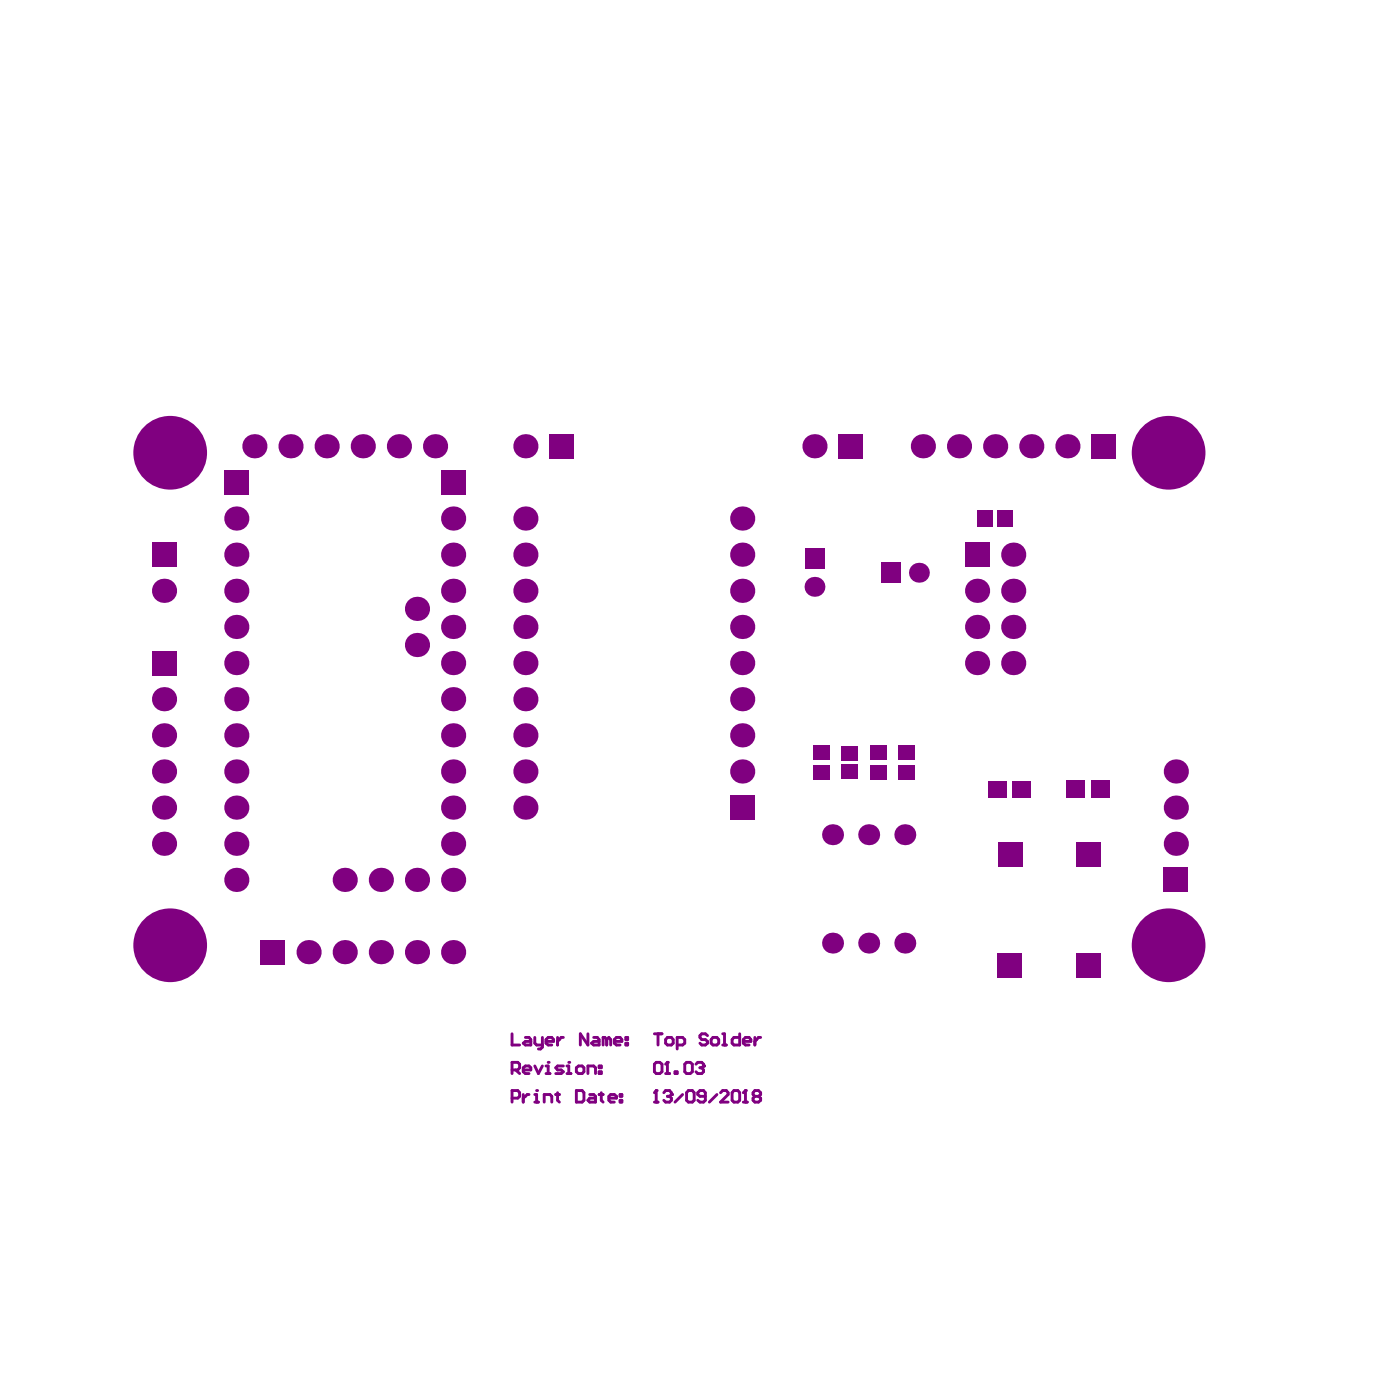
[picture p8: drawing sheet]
<svg xmlns="http://www.w3.org/2000/svg" width="96mm" height="96mm" viewBox="0 0 96 96" stroke-linecap="round" stroke-linejoin="round" font-family="sans-serif">
<g fill="none" stroke="#800080" stroke-width=".2">
<path d="M35.1 73.3h.4l.1-.1v-.3l-.1-.1h-.4v.8M35.1 70.9v.7h.5M35.1 75.3h.4l.1-.2v-.2l-.1-.2h-.4v.8M35.3 73.3l.3 .3M35.9 73.3h.5v-.1l-.1-.1h-.3l-.1 .1v.3l.1 .1h.3M35.9 75v.5M36 71.1h.3l.1 .2v.3h-.4l-.1-.1 .1-.1h.4M36.3 75h-.2l-.2 .3M36.7 75h.1v.5M36.7 75.5h.2M36.7 73.1l.2 .5 .3-.5M36.7 71.1v.4l.1 .1h.4"/>
<path d="M36.8 74.7h.1M37.2 71.1v.7l-.1 .1h-.2M37.3 75.5v-.5h.4l.1 .1v.4M37.4 73.6h.3M37.4 73.1h.2v.5M37.4 71.4h.5l-.1-.3h-.2l-.2 .2v.2l.2 .1h.2M37.6 72.8h.1M38.1 75h.2M38.2 71.1v.5M38.2 74.9v.5l.1 .1M38.6 73.1h-.4l-.1 .1 .1 .1h.3l.1 .2-.1 .1h-.4M38.6 71.1h-.1l-.3 .3"/>
<path d="M38.9 73.6h.2M38.9 73.1h.1v.5M39 72.8h.1M39.5 73.2l.2-.1h.2l.1 .1v.3l-.1 .1h-.2l-.2-.1zM39.5 74.7h.4l.1 .2v.5l-.1 .1h-.4zM40.3 73.6v-.5h.4l.1 .1v.4M40.3 70.9v.7l-.5-.7v.7M40.4 75h.3l.1 .1v.4h-.4l-.1-.1 .1-.1h.4M40.7 71.1h.2l.2 .2v.3h-.4l-.2-.1 .2-.1h.4M41.1 73.5h.1v.1h-.1zM41.1 73.1h.1v.1h-.1zM41.1 75h.2"/>
<path d="M41.2 74.9v.5l.1 .1M41.6 71.3l-.1-.2h-.2v.5M41.6 71.3v.3M41.6 71.3l.1-.2 .2 .2v.3M41.7 75.3h.6v-.2l-.2-.1h-.2l-.2 .1v.3l.2 .1h.2M42.1 71.4h.5l-.1-.3h-.2l-.2 .2v.2l.2 .1h.2M42.5 75h.1v.1h-.1zM42.5 75.4h.1v.1h-.1zM42.9 71.5h.1v.1h-.1zM42.9 71.1h.1v.2h-.1zM44.9 75.5h.2M44.9 70.9h.5"/>
<path d="M45 74.7h.1M45 72.8h.2l.2 .1v.6l-.2 .1h-.2l-.1-.1v-.6zM45 74.7v.8M45 74.7l-.1 .2M45.1 70.9v.7M45.5 74.9l.1-.2h.3l.1 .3M45.6 73.6h.3M45.7 72.8h.1M45.7 72.8v.8M45.7 72.8l-.1 .1M45.7 75.1h.2M45.7 71.1h.3l.1 .2v.2l-.1 .1h-.3l-.1-.1v-.2z"/>
<path d="M45.9 75.1l.1 .2v.1l-.1 .1h-.3l-.1-.1M46 75h.1M46 75l-.1 .1M46.3 73.5h.1v.1h-.1zM46.4 71.6h.4l.1-.1v-.2l-.1-.2h-.4v.8M46.8 75l-.5 .5M47.1 72.8h.2l.2 .1v.6l-.2 .1h-.2l-.2-.1v-.6zM47.2 74.7h.3l.1 .2v.5l-.1 .1h-.3l-.1-.1v-.5zM47.7 72.9l.1-.1h.3l.1 .3M48 73.2h.1M48.1 73.2l.1 .1-.1 .3h-.3l-.1-.1M48.2 73.1h.1"/>
<path d="M48.2 73.1l-.1 .1M48.3 75.1h-.3l-.2-.1 .2-.3h.2l.1 .2v.5l-.1 .1h-.2l-.2-.1M48.5 71l-.2-.1h-.2l-.1 .2 .1 .2h.2l.2 .1v.1l-.2 .1h-.2l-.1-.1M48.9 71.1h.2l.2 .2v.2l-.2 .1h-.2l-.2-.1v-.2zM49.1 75l-.5 .5M49.4 74.9l.1-.2h.3l.1 .2v.1l-.5 .5h.5M49.5 71.6h.3M49.5 70.9h.2v.7M50.3 74.7h.3l.1 .2v.5l-.1 .1h-.3l-.1-.1v-.5zM50.7 70.9v.7h-.4l-.1-.1v-.2l.1-.2h.4M50.9 75.5h.3M50.9 71.4h.6l-.2-.3h-.2l-.2 .2v.2l.2 .1h.2"/>
<path d="M51.1 74.7h.1M51.1 74.7v.8M51.1 74.7l-.2 .2M51.7 75.1l-.1-.1 .1-.3h.3l.1 .2v.1l-.1 .1M51.7 75.1l-.1 .2v.1l.1 .1h.3l.1-.1v-.1l-.1-.2M51.7 75.1h.3M51.7 71.1v.5M52.1 71.1h-.1l-.3 .3"/>
</g>
<g fill="#800080">
<circle cx="11.7" cy="64.8" r="2.53"/>
<circle cx="11.7" cy="31" r="2.53"/>
<circle cx="80.1" cy="31" r="2.53"/>
<circle cx="80.1" cy="64.8" r="2.53"/>
<circle cx="55.8" cy="40.2" r=".68"/>
<circle cx="22.4" cy="30.6" r=".83"/>
<circle cx="62" cy="64.6" r=".72"/>
<circle cx="62" cy="57.2" r=".72"/>
<circle cx="11.2" cy="57.8" r=".83"/>
<circle cx="11.2" cy="47.9" r=".83"/>
<circle cx="31.1" cy="57.8" r=".83"/>
<circle cx="31.1" cy="47.9" r=".83"/>
<circle cx="31.1" cy="38" r=".83"/>
<circle cx="36" cy="47.9" r=".83"/>
<circle cx="36" cy="38" r=".83"/>
<circle cx="50.9" cy="47.9" r=".83"/>
<circle cx="50.9" cy="38" r=".83"/>
<circle cx="69.4" cy="38" r=".83"/>
<circle cx="11.2" cy="50.4" r=".83"/>
<circle cx="11.2" cy="52.9" r=".83"/>
<circle cx="21.2" cy="65.3" r=".83"/>
<circle cx="19.9" cy="30.6" r=".83"/>
<circle cx="17.4" cy="30.6" r=".83"/>
<circle cx="31.1" cy="65.3" r=".83"/>
<circle cx="26.1" cy="65.3" r=".83"/>
<circle cx="28.6" cy="65.3" r=".83"/>
<circle cx="31.1" cy="60.3" r=".83"/>
<circle cx="26.1" cy="60.3" r=".83"/>
<circle cx="28.6" cy="60.3" r=".83"/>
<circle cx="31.1" cy="50.4" r=".83"/>
<circle cx="31.1" cy="52.9" r=".83"/>
<circle cx="31.1" cy="43" r=".83"/>
<circle cx="31.1" cy="45.4" r=".83"/>
<circle cx="28.6" cy="41.7" r=".83"/>
<circle cx="28.6" cy="44.2" r=".83"/>
<circle cx="31.1" cy="35.5" r=".83"/>
<circle cx="29.8" cy="30.6" r=".83"/>
<circle cx="27.3" cy="30.6" r=".83"/>
<circle cx="36" cy="50.4" r=".83"/>
<circle cx="36" cy="52.9" r=".83"/>
<circle cx="36" cy="43" r=".83"/>
<circle cx="36" cy="45.4" r=".83"/>
<circle cx="36" cy="35.5" r=".83"/>
<circle cx="36" cy="30.6" r=".83"/>
<circle cx="50.9" cy="50.4" r=".83"/>
<circle cx="50.9" cy="52.9" r=".83"/>
<circle cx="50.9" cy="43" r=".83"/>
<circle cx="50.9" cy="45.4" r=".83"/>
<circle cx="50.9" cy="35.5" r=".83"/>
<circle cx="59.5" cy="64.6" r=".72"/>
<circle cx="57.1" cy="64.6" r=".72"/>
<circle cx="57.1" cy="57.2" r=".72"/>
<circle cx="59.5" cy="57.2" r=".72"/>
<circle cx="63" cy="39.3" r=".68"/>
<circle cx="67" cy="43" r=".83"/>
<circle cx="67" cy="45.4" r=".83"/>
<circle cx="69.4" cy="45.4" r=".83"/>
<circle cx="69.4" cy="43" r=".83"/>
<circle cx="70.7" cy="30.6" r=".83"/>
<circle cx="68.2" cy="30.6" r=".83"/>
<circle cx="65.7" cy="30.6" r=".83"/>
<circle cx="73.2" cy="30.6" r=".83"/>
<circle cx="11.2" cy="55.4" r=".83"/>
<circle cx="11.2" cy="40.5" r=".83"/>
<circle cx="31.1" cy="55.4" r=".83"/>
<circle cx="31.1" cy="40.5" r=".83"/>
<circle cx="36" cy="55.4" r=".83"/>
<circle cx="36" cy="40.5" r=".83"/>
<circle cx="50.9" cy="40.5" r=".83"/>
<circle cx="67" cy="40.5" r=".83"/>
<circle cx="69.4" cy="40.5" r=".83"/>
<circle cx="16.2" cy="57.8" r=".83"/>
<circle cx="16.2" cy="47.9" r=".83"/>
<circle cx="16.2" cy="38" r=".83"/>
<circle cx="80.6" cy="57.8" r=".83"/>
<circle cx="16.2" cy="60.3" r=".83"/>
<circle cx="16.2" cy="52.9" r=".83"/>
<circle cx="16.2" cy="50.4" r=".83"/>
<circle cx="16.2" cy="45.4" r=".83"/>
<circle cx="16.2" cy="43" r=".83"/>
<circle cx="16.2" cy="35.5" r=".83"/>
<circle cx="23.6" cy="65.3" r=".83"/>
<circle cx="23.6" cy="60.3" r=".83"/>
<circle cx="24.9" cy="30.6" r=".83"/>
<circle cx="80.6" cy="52.9" r=".83"/>
<circle cx="55.8" cy="30.6" r=".83"/>
<circle cx="63.3" cy="30.6" r=".83"/>
<circle cx="16.2" cy="55.4" r=".83"/>
<circle cx="16.2" cy="40.5" r=".83"/>
<circle cx="80.6" cy="55.4" r=".83"/>
</g>
<g fill="#800080">
<path d="M55.2 37.6h1.3v1.4h-1.3z" fill-rule="evenodd"/>
<path d="M10.4 37.2h1.7v1.7h-1.7z" fill-rule="evenodd"/>
<path d="M66.1 37.2h1.7v1.7h-1.7z" fill-rule="evenodd"/>
<path d="M10.4 44.6h1.7v1.7h-1.7z" fill-rule="evenodd"/>
<path d="M17.8 64.4h1.7v1.7h-1.7z" fill-rule="evenodd"/>
<path d="M30.2 32.2h1.7v1.7h-1.7z" fill-rule="evenodd"/>
<path d="M37.6 29.7h1.7v1.7h-1.7z" fill-rule="evenodd"/>
<path d="M60.4 38.6h1.3v1.3h-1.3z" fill-rule="evenodd"/>
<path d="M57.5 29.7h1.6v1.7h-1.6z" fill-rule="evenodd"/>
<path d="M74.8 29.7h1.7v1.7h-1.7z" fill-rule="evenodd"/>
<path d="M50 54.5h1.7v1.7h-1.7z" fill-rule="evenodd"/>
<path d="M15.4 32.2h1.6v1.7h-1.6z" fill-rule="evenodd"/>
<path d="M79.7 59.5h1.7v1.6h-1.7z" fill-rule="evenodd"/>
<path d="M55.8 51.1h1.1v1h-1.1z" fill-rule="evenodd"/>
<path d="M57.7 51.1h1.1v1h-1.1z" fill-rule="evenodd"/>
<path d="M59.6 51.1h1.2v1h-1.2z" fill-rule="evenodd"/>
<path d="M61.6 51.1h1.1v1h-1.1z" fill-rule="evenodd"/>
<path d="M69.4 53.5h1.3v1.2h-1.3z" fill-rule="evenodd"/>
<path d="M73.1 53.5h1.3v1.2h-1.3z" fill-rule="evenodd"/>
<path d="M55.8 52.4h1.1v1h-1.1z" fill-rule="evenodd"/>
<path d="M57.7 52.4h1.1v1h-1.1z" fill-rule="evenodd"/>
<path d="M59.6 52.4h1.2v1h-1.2z" fill-rule="evenodd"/>
<path d="M61.6 52.4h1.1v1h-1.1z" fill-rule="evenodd"/>
<path d="M67 34.9h1.1v1.2h-1.1z" fill-rule="evenodd"/>
<path d="M67.7 53.5h1.3v1.2h-1.3z" fill-rule="evenodd"/>
<path d="M74.8 53.5h1.2v1.2h-1.2z" fill-rule="evenodd"/>
<path d="M68.4 65.3h1.7v1.7h-1.7z" fill-rule="evenodd"/>
<path d="M68.4 57.7h1.7v1.7h-1.7z" fill-rule="evenodd"/>
<path d="M68.3 35h1.1v1.1h-1.1z" fill-rule="evenodd"/>
<path d="M73.7 65.4h1.7v1.6h-1.7z" fill-rule="evenodd"/>
<path d="M73.8 57.8h1.6v1.6h-1.6z" fill-rule="evenodd"/>
</g>
</svg>
